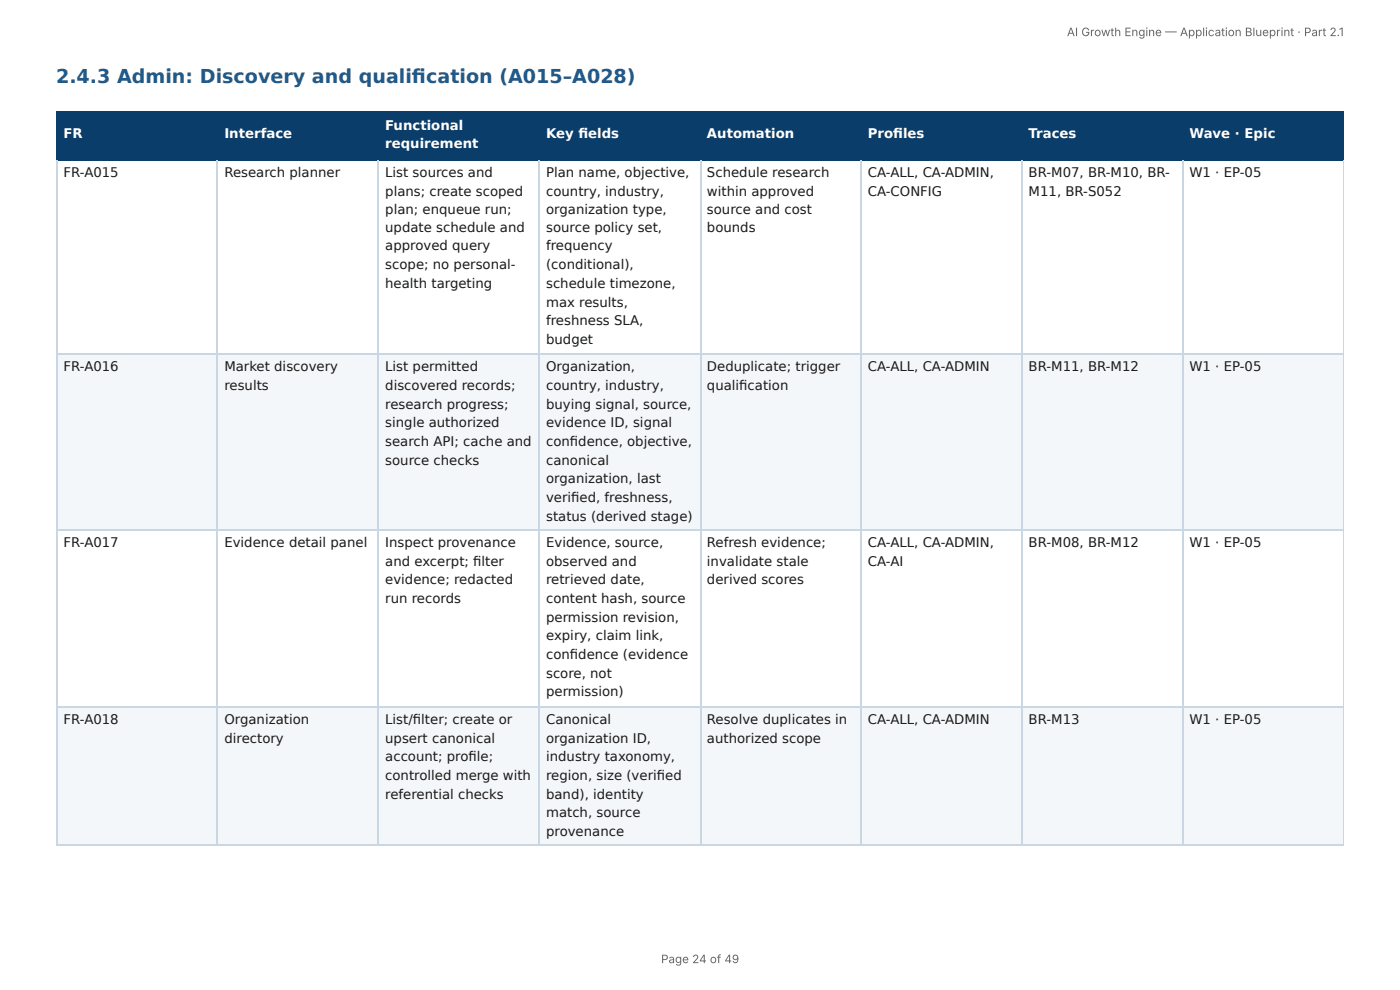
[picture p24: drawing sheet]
<svg xmlns="http://www.w3.org/2000/svg" width="297mm" height="210mm" viewBox="0 0 297 210" stroke-linecap="round" stroke-linejoin="round" font-family="sans-serif">
<defs><g id="words">
<text font-size="4.1" fill="#1f5a8c" x="11.9" y="17.7">2.4.3 Admin: Discovery and qualifi cation (A015–A028)</text>
<g font-size="2.8" fill="#fff">
<text x="13.5" y="29.4">FR</text>
<text x="47.7" y="29.4">Interface</text>
<text x="81.8" y="27.5">Functional</text>
<text x="116" y="29.4">Key fi elds</text>
<text x="150.2" y="29.4">Automation</text>
<text x="184.3" y="29.4">Profi les</text>
<text x="218.5" y="29.4">Traces</text>
<text x="252.6" y="29.4">Wave · Epic</text>
<text x="81.8" y="31.5">requirement</text>
</g>
<g font-size="2.8" fill="#1a1a1a">
<text x="13.5" y="37.6">FR-A015</text>
<text x="47.7" y="37.6">Research planner</text>
<text x="81.8" y="37.6">List sources and</text>
<text x="81.8" y="41.5">plans; create scoped</text>
<text x="116" y="37.6">Plan name, objective,</text>
<text x="116" y="41.5">country, industry,</text>
<text x="150.2" y="37.6">Schedule research</text>
<text x="150.2" y="41.5">within approved</text>
<text x="184.3" y="37.6">CA-ALL, CA-ADMIN,</text>
<text x="184.3" y="41.5">CA-CONFIG</text>
<text x="218.5" y="37.6">BR-M07, BR-M10, BR-</text>
<text x="218.5" y="41.5">M11, BR-S052</text>
<text x="252.6" y="37.6">W1 · EP-05</text>
<text x="81.8" y="45.5">plan; enqueue run;</text>
<text x="116" y="45.5">organization type,</text>
<text x="150.2" y="45.5">source and cost</text>
<text x="81.8" y="49.2">update schedule and</text>
<text x="81.8" y="53.2">approved query</text>
<text x="116" y="49.2">source policy set,</text>
<text x="116" y="53.2">frequency</text>
<text x="150.2" y="49.2">bounds</text>
<text x="81.8" y="57.2">scope; no personal-</text>
<text x="116" y="57.2">(conditional),</text>
<text x="81.8" y="61.1">health targeting</text>
<text x="116" y="61.1">schedule timezone,</text>
<text x="116" y="65.1">max results,</text>
<text x="116" y="69.1">freshness SLA,</text>
<text x="116" y="73">budget</text>
<text x="13.5" y="78.8">FR-A016</text>
<text x="47.7" y="78.8">Market discovery</text>
<text x="47.7" y="82.8">results</text>
<text x="81.8" y="78.8">List permitted</text>
<text x="81.8" y="82.8">discovered records;</text>
<text x="116" y="78.8">Organization,</text>
<text x="116" y="82.8">country, industry,</text>
<text x="150.2" y="78.8">Deduplicate; trigger</text>
<text x="150.2" y="82.8">qualifi cation</text>
<text x="184.3" y="78.8">CA-ALL, CA-ADMIN</text>
<text x="218.5" y="78.8">BR-M11, BR-M12</text>
<text x="252.6" y="78.8">W1 · EP-05</text>
<text x="81.8" y="86.8">research progress;</text>
<text x="116" y="86.8">buying signal, source,</text>
<text x="81.8" y="90.8">single authorized</text>
<text x="81.8" y="94.7">search API; cache and</text>
<text x="116" y="90.8">evidence ID, signal</text>
<text x="116" y="94.7">confi dence, objective,</text>
<text x="81.8" y="98.7">source checks</text>
<text x="116" y="98.7">canonical</text>
<text x="116" y="102.7">organization, last</text>
<text x="116" y="106.6">verifi ed, freshness,</text>
<text x="116" y="110.6">status (derived stage)</text>
<text x="13.5" y="116.2">FR-A017</text>
<text x="47.7" y="116.2">Evidence detail panel</text>
<text x="81.8" y="116.2">Inspect provenance</text>
<text x="116" y="116.2">Evidence, source,</text>
<text x="150.2" y="116.2">Refresh evidence;</text>
<text x="184.3" y="116.2">CA-ALL, CA-ADMIN,</text>
<text x="218.5" y="116.2">BR-M08, BR-M12</text>
<text x="252.6" y="116.2">W1 · EP-05</text>
<text x="81.8" y="120.1">and excerpt; fi lter</text>
<text x="81.8" y="124.1">evidence; redacted</text>
<text x="116" y="120.1">observed and</text>
<text x="116" y="124.1">retrieved date,</text>
<text x="150.2" y="120.1">invalidate stale</text>
<text x="150.2" y="124.1">derived scores</text>
<text x="184.3" y="120.1">CA-AI</text>
<text x="81.8" y="128.1">run records</text>
<text x="116" y="128.1">content hash, source</text>
<text x="116" y="132">permission revision,</text>
<text x="116" y="136">expiry, claim link,</text>
<text x="116" y="140">confi dence (evidence</text>
<text x="116" y="143.9">score, not</text>
<text x="116" y="147.9">permission)</text>
<text x="13.5" y="153.7">FR-A018</text>
<text x="47.7" y="153.7">Organization</text>
<text x="81.8" y="153.7">List/fi lter; create or</text>
<text x="116" y="153.7">Canonical</text>
<text x="150.2" y="153.7">Resolve duplicates in</text>
<text x="184.3" y="153.7">CA-ALL, CA-ADMIN</text>
<text x="218.5" y="153.7">BR-M13</text>
<text x="252.6" y="153.7">W1 · EP-05</text>
<text x="47.7" y="157.7">directory</text>
<text x="81.8" y="157.7">upsert canonical</text>
<text x="81.8" y="161.7">account; profi le;</text>
<text x="116" y="157.7">organization ID,</text>
<text x="116" y="161.7">industry taxonomy,</text>
<text x="150.2" y="157.7">authorized scope</text>
<text x="81.8" y="165.6">controlled merge with</text>
<text x="116" y="165.6">region, size (verifi ed</text>
<text x="81.8" y="169.6">referential checks</text>
<text x="116" y="169.6">band), identity</text>
<text x="116" y="173.6">match, source</text>
<text x="116" y="177.5">provenance</text>
</g>
<g font-size="2.5" fill="#666">
<text x="226.6" y="7.7">AI Growth Engine — Application Blueprint · Part 2.1</text>
<text x="140.4" y="204.5">Page 24 of 49</text>
</g>
</g></defs>
<g fill="#0b3d6b">
<path d="M12.2 23.5h34.1v10.4h-34.1z"/>
<path d="M46.3 23.5h34.1v10.4h-34.1z"/>
<path d="M80.4 23.5h34.2v10.4h-34.2z"/>
<path d="M114.6 23.5h34.1v10.4h-34.1z"/>
<path d="M148.7 23.5h34.1v10.4h-34.1z"/>
<path d="M182.8 23.5h34.2v10.4h-34.2z"/>
<path d="M217 23.5h34.1v10.4h-34.1z"/>
<path d="M251.1 23.5h34.3v10.4h-34.3z"/>
</g>
<g fill="#f4f7fa">
<path d="M12.2 75.4h34.1v37.3h-34.1z"/>
<path d="M46.3 75.4h34.1v37.3h-34.1z"/>
<path d="M80.4 75.4h34.2v37.3h-34.2z"/>
<path d="M114.6 75.4h34.1v37.3h-34.1z"/>
<path d="M148.7 75.4h34.1v37.3h-34.1z"/>
<path d="M182.8 75.4h34.2v37.3h-34.2z"/>
<path d="M217 75.4h34.1v37.3h-34.1z"/>
<path d="M251.1 75.4h34.3v37.3h-34.3z"/>
<path d="M12.2 150h34.1v29.7h-34.1z"/>
<path d="M46.3 150h34.1v29.7h-34.1z"/>
<path d="M80.4 150h34.2v29.7h-34.2z"/>
<path d="M114.6 150h34.1v29.7h-34.1z"/>
<path d="M148.7 150h34.1v29.7h-34.1z"/>
<path d="M182.8 150h34.2v29.7h-34.2z"/>
<path d="M217 150h34.1v29.7h-34.1z"/>
<path d="M251.1 150h34.3v29.7h-34.3z"/>
</g>
<path d="M11.9 23.7h273.5M11.9 34h273.5M12 23.5v10.6M46.2 23.5v10.6M80.3 23.5v10.6M114.4 23.5v10.6M148.8 23.5v10.6M183 23.5v10.6M217.1 23.5v10.6M251.2 23.5v10.6" fill="none" stroke="#0b3d6b" stroke-width=".26"/>
<path d="M285.3 23.5v10.6" fill="none" stroke="#0b3d6b" stroke-width=".21"/>
<path d="M12 34.1v145.6M46.2 34.1v145.6M80.3 34.1v145.6M114.4 34.1v145.6M148.8 34.1v145.6M183 34.1v145.6M217.1 34.1v145.6M251.2 34.1v145.6M11.9 75.3h273.5M11.9 112.6h273.5M11.9 150.2h273.5M11.9 179.5h273.5" fill="none" stroke="#c9d6e3" stroke-width=".26"/>
<path d="M285.3 34.1v145.6" fill="none" stroke="#c9d6e3" stroke-width=".21"/>
<use href="#words"/>
</svg>
